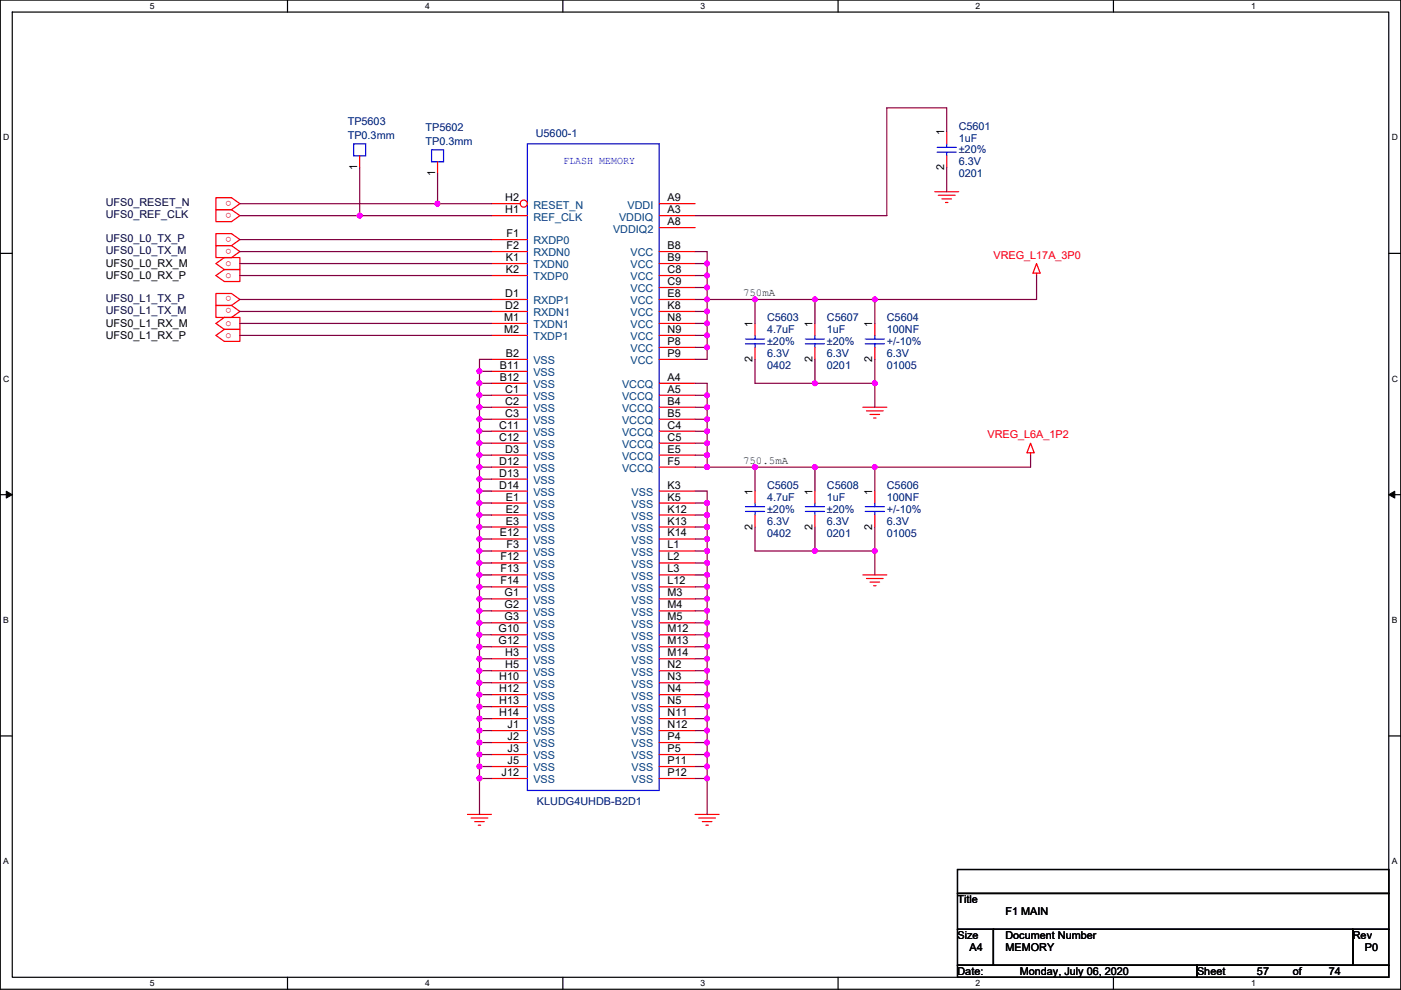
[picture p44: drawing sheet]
<svg xmlns="http://www.w3.org/2000/svg" width="297mm" height="210mm" viewBox="0 0 297 210" stroke-linecap="round" stroke-linejoin="round" font-family="sans-serif">
<defs><g id="words">
<g font-size="2.3" fill="#000080">
<text x="73.7" y="26.5">TP5603</text>
<text x="73.7" y="29.5">TP0.3mm</text>
<text x="90.2" y="27.7">TP5602</text>
<text x="113.6" y="29">U5600-1</text>
<text x="203.3" y="27.5">C5601</text>
<text x="90.2" y="30.8">TP0.3mm</text>
<text x="203.3" y="30">1uF</text>
<text x="203.3" y="35.1">6.3V</text>
<text x="203.3" y="32.6">±20%</text>
<text x="203.3" y="37.6">0201</text>
<text x="162.6" y="68.1">C5603</text>
<text x="162.6" y="70.7">4.7uF</text>
<text x="175.3" y="68.1">C5607</text>
<text x="175.3" y="70.7">1uF</text>
<text x="188" y="68.1">C5604</text>
<text x="188" y="70.7">100NF</text>
<text x="162.6" y="75.7">6.3V</text>
<text x="162.6" y="73.2">±20%</text>
<text x="175.3" y="75.7">6.3V</text>
<text x="175.3" y="73.2">±20%</text>
<text x="188" y="75.7">6.3V</text>
<text x="188" y="73.2">+/-10%</text>
<text x="162.6" y="78.3">0402</text>
<text x="175.3" y="78.3">0201</text>
<text x="188" y="78.3">01005</text>
<text x="162.6" y="103.7">C5605</text>
<text x="162.6" y="106.2">4.7uF</text>
<text x="175.3" y="103.7">C5608</text>
<text x="175.3" y="106.2">1uF</text>
<text x="188" y="103.7">C5606</text>
<text x="188" y="106.2">100NF</text>
<text x="162.6" y="113.8">0402</text>
<text x="162.6" y="111.3">6.3V</text>
<text x="162.6" y="108.8">±20%</text>
<text x="175.3" y="113.8">0201</text>
<text x="175.3" y="111.3">6.3V</text>
<text x="175.3" y="108.8">±20%</text>
<text x="188" y="113.8">01005</text>
<text x="188" y="111.3">6.3V</text>
<text x="188" y="108.8">+/-10%</text>
<text x="113.9" y="170.7">KLUDG4UHDB-B2D1</text>
</g>
<g font-size="2.3">
<text x="200.2" y="28.7" transform="rotate(-90 200.2 28.7)">1</text>
<text x="75.7" y="36.1" transform="rotate(-90 75.7 36.1)">1</text>
<text x="92.2" y="37.4" transform="rotate(-90 92.2 37.4)">1</text>
<text x="200.2" y="36.1" transform="rotate(-90 200.2 36.1)">2</text>
<text x="107.1" y="42.7">H2</text>
<text x="107.1" y="45.2">H1</text>
<text x="141.5" y="42.7">A9</text>
<text x="141.5" y="45.2">A3</text>
<text x="141.5" y="47.8">A8</text>
<text x="107.4" y="50.3">F1</text>
<text x="107.4" y="52.8">F2</text>
<text x="141.5" y="52.8">B8</text>
<text x="22.4" y="59.2">UFS0_L0_RX_P</text>
<text x="22.4" y="56.7">UFS0_L0_RX_M</text>
<text x="107.2" y="55.4">K1</text>
<text x="107.2" y="57.9">K2</text>
<text x="141.5" y="55.4">B9</text>
<text x="141.5" y="57.9">C8</text>
<text x="107.1" y="63">D1</text>
<text x="107.1" y="65.5">D2</text>
<text x="141.5" y="60.5">C9</text>
<text x="141.5" y="63">E8</text>
<text x="141.5" y="65.5">K8</text>
<text x="22.4" y="71.9">UFS0_L1_RX_P</text>
<text x="22.4" y="69.4">UFS0_L1_RX_M</text>
<text x="106.9" y="68.1">M1</text>
<text x="106.9" y="70.6">M2</text>
<text x="141.5" y="68.1">N8</text>
<text x="141.5" y="70.6">N9</text>
<text x="159.6" y="69.4" transform="rotate(-90 159.6 69.4)">1</text>
<text x="172.3" y="69.4" transform="rotate(-90 172.3 69.4)">1</text>
<text x="185" y="69.4" transform="rotate(-90 185 69.4)">1</text>
<text x="107.2" y="75.7">B2</text>
<text x="141.5" y="73.2">P8</text>
<text x="141.5" y="75.7">P9</text>
<text x="159.6" y="76.8" transform="rotate(-90 159.6 76.8)">2</text>
<text x="172.3" y="76.8" transform="rotate(-90 172.3 76.8)">2</text>
<text x="185" y="76.8" transform="rotate(-90 185 76.8)">2</text>
<text x="106" y="78.2">B11</text>
<text x="106" y="80.8">B12</text>
<text x="107.1" y="83.3">C1</text>
<text x="141.5" y="80.8">A4</text>
<text x="141.5" y="83.3">A5</text>
<text x="107.1" y="85.9">C2</text>
<text x="107.1" y="88.4">C3</text>
<text x="141.5" y="85.9">B4</text>
<text x="141.5" y="88.4">B5</text>
<text x="105.9" y="90.9">C11</text>
<text x="105.9" y="93.5">C12</text>
<text x="141.5" y="90.9">C4</text>
<text x="141.5" y="93.5">C5</text>
<text x="105.9" y="98.6">D12</text>
<text x="105.9" y="101.1">D13</text>
<text x="107.1" y="96">D3</text>
<text x="141.5" y="96">E5</text>
<text x="141.5" y="98.6">F5</text>
<text x="105.9" y="103.6">D14</text>
<text x="107.2" y="106.2">E1</text>
<text x="141.5" y="103.6">K3</text>
<text x="141.5" y="106.2">K5</text>
<text x="159.6" y="104.9" transform="rotate(-90 159.6 104.9)">1</text>
<text x="172.3" y="104.9" transform="rotate(-90 172.3 104.9)">1</text>
<text x="185" y="104.9" transform="rotate(-90 185 104.9)">1</text>
<text x="106" y="113.8">E12</text>
<text x="107.2" y="108.7">E2</text>
<text x="107.2" y="111.3">E3</text>
<text x="141.5" y="108.7">K12</text>
<text x="141.5" y="111.3">K13</text>
<text x="141.5" y="113.8">K14</text>
<text x="159.6" y="112.3" transform="rotate(-90 159.6 112.3)">2</text>
<text x="172.3" y="112.3" transform="rotate(-90 172.3 112.3)">2</text>
<text x="185" y="112.3" transform="rotate(-90 185 112.3)">2</text>
<text x="106.1" y="118.9">F12</text>
<text x="107.4" y="116.3">F3</text>
<text x="141.5" y="116.3">L1</text>
<text x="141.5" y="118.9">L2</text>
<text x="106.1" y="121.4">F13</text>
<text x="106.1" y="124">F14</text>
<text x="141.5" y="121.4">L3</text>
<text x="141.5" y="124">L12</text>
<text x="107" y="126.5">G1</text>
<text x="107" y="129">G2</text>
<text x="107" y="131.6">G3</text>
<text x="141.5" y="126.5">M3</text>
<text x="141.5" y="129">M4</text>
<text x="141.5" y="131.6">M5</text>
<text x="105.7" y="134.1">G10</text>
<text x="105.7" y="136.7">G12</text>
<text x="141.5" y="134.1">M12</text>
<text x="141.5" y="136.7">M13</text>
<text x="107.1" y="139.2">H3</text>
<text x="107.1" y="141.7">H5</text>
<text x="141.5" y="139.2">M14</text>
<text x="141.5" y="141.7">N2</text>
<text x="105.9" y="144.3">H10</text>
<text x="105.9" y="146.8">H12</text>
<text x="105.9" y="149.4">H13</text>
<text x="141.5" y="144.3">N3</text>
<text x="141.5" y="146.8">N4</text>
<text x="141.5" y="149.4">N5</text>
<text x="105.9" y="151.9">H14</text>
<text x="107.6" y="154.4">J1</text>
<text x="141.5" y="151.9">N11</text>
<text x="141.5" y="154.4">N12</text>
<text x="107.6" y="157">J2</text>
<text x="107.6" y="159.5">J3</text>
<text x="141.5" y="157">P4</text>
<text x="141.5" y="159.5">P5</text>
<text x="106.4" y="164.6">J12</text>
<text x="107.6" y="162.1">J5</text>
<text x="141.5" y="162.1">P11</text>
<text x="141.5" y="164.6">P12</text>
<text x="203" y="191.6">Title</text>
<text x="213.2" y="194.1">F1 MAIN</text>
<text x="203" y="199.2">Size</text>
<text x="205.5" y="201.7">A4</text>
<text x="213.2" y="199.2">Document Number</text>
<text x="213.2" y="201.7">MEMORY</text>
<text x="286.8" y="199.2">Rev</text>
<text x="289.4" y="201.7">P0</text>
<text x="203" y="206.8">Date:</text>
<text x="216.2" y="206.8">Monday, July 06, 2020</text>
<text x="253.8" y="206.8">Sheet</text>
<text x="266.5" y="206.8">57</text>
<text x="274.1" y="206.8">of</text>
<text x="281.7" y="206.8">74</text>
</g>
<text font-size="2.3" fill="#00f" x="119.4" y="34.9">FLASH MEMORY</text>
<g font-size="2.3" fill="#000040">
<text x="22.4" y="43.7">UFS0_RESET_N</text>
<text x="22.4" y="46.3">UFS0_REF_CLK</text>
<text x="22.4" y="53.9">UFS0_L0_TX_M</text>
<text x="22.4" y="51.4">UFS0_L0_TX_P</text>
<text x="22.4" y="64.1">UFS0_L1_TX_P</text>
<text x="22.4" y="66.6">UFS0_L1_TX_M</text>
</g>
<g font-size="2.3" fill="#f00">
<text x="49.1" y="42.6" transform="rotate(180 49.1 42.6)">o</text>
<text x="49.1" y="45.1" transform="rotate(180 49.1 45.1)">o</text>
<text x="49.1" y="52.7" transform="rotate(180 49.1 52.7)">o</text>
<text x="49.1" y="50.2" transform="rotate(180 49.1 50.2)">o</text>
<text x="47.8" y="59">o</text>
<text x="47.8" y="56.5">o</text>
<text x="210.6" y="54.9">VREG_L17A_3P0</text>
<text x="49.1" y="65.4" transform="rotate(180 49.1 65.4)">o</text>
<text x="49.1" y="62.9" transform="rotate(180 49.1 62.9)">o</text>
<text x="47.8" y="71.7">o</text>
<text x="47.8" y="69.2">o</text>
<text x="209.4" y="93">VREG_L6A_1P2</text>
</g>
<g font-size="2.3" fill="#004080">
<text x="113.1" y="44.2">RESET_N</text>
<text x="113.1" y="46.8">REF_CLK</text>
<text x="131.3" y="46.8">VDDIQ</text>
<text x="133" y="44.2">VDDI</text>
<text x="113.1" y="51.9">RXDP0</text>
<text x="130" y="49.3">VDDIQ2</text>
<text x="113.1" y="54.4">RXDN0</text>
<text x="113.1" y="56.9">TXDN0</text>
<text x="113.1" y="59.5">TXDP0</text>
<text x="133.7" y="54.4">VCC</text>
<text x="133.7" y="56.9">VCC</text>
<text x="133.7" y="59.5">VCC</text>
<text x="113.1" y="64.6">RXDP1</text>
<text x="133.7" y="62">VCC</text>
<text x="133.7" y="64.6">VCC</text>
<text x="113.1" y="67.1">RXDN1</text>
<text x="113.1" y="69.6">TXDN1</text>
<text x="133.7" y="67.1">VCC</text>
<text x="133.7" y="69.6">VCC</text>
<text x="113.1" y="72.2">TXDP1</text>
<text x="113.1" y="77.3">VSS</text>
<text x="133.7" y="72.2">VCC</text>
<text x="133.7" y="74.7">VCC</text>
<text x="133.7" y="77.3">VCC</text>
<text x="113.1" y="79.8">VSS</text>
<text x="113.1" y="82.3">VSS</text>
<text x="131.9" y="82.3">VCCQ</text>
<text x="113.1" y="84.9">VSS</text>
<text x="113.1" y="87.4">VSS</text>
<text x="113.1" y="90">VSS</text>
<text x="131.9" y="84.9">VCCQ</text>
<text x="131.9" y="87.4">VCCQ</text>
<text x="131.9" y="90">VCCQ</text>
<text x="113.1" y="92.5">VSS</text>
<text x="113.1" y="95">VSS</text>
<text x="131.9" y="92.5">VCCQ</text>
<text x="131.9" y="95">VCCQ</text>
<text x="113.1" y="97.6">VSS</text>
<text x="113.1" y="100.1">VSS</text>
<text x="131.9" y="97.6">VCCQ</text>
<text x="131.9" y="100.1">VCCQ</text>
<text x="113.1" y="102.7">VSS</text>
<text x="113.1" y="105.2">VSS</text>
<text x="113.1" y="107.7">VSS</text>
<text x="133.9" y="105.2">VSS</text>
<text x="133.9" y="107.7">VSS</text>
<text x="113.1" y="110.3">VSS</text>
<text x="113.1" y="112.8">VSS</text>
<text x="133.9" y="110.3">VSS</text>
<text x="133.9" y="112.8">VSS</text>
<text x="113.1" y="115.4">VSS</text>
<text x="113.1" y="117.9">VSS</text>
<text x="133.9" y="115.4">VSS</text>
<text x="133.9" y="117.9">VSS</text>
<text x="113.1" y="120.4">VSS</text>
<text x="113.1" y="123">VSS</text>
<text x="113.1" y="125.5">VSS</text>
<text x="133.9" y="120.4">VSS</text>
<text x="133.9" y="123">VSS</text>
<text x="133.9" y="125.5">VSS</text>
<text x="113.1" y="128.1">VSS</text>
<text x="113.1" y="130.6">VSS</text>
<text x="133.9" y="128.1">VSS</text>
<text x="133.9" y="130.6">VSS</text>
<text x="113.1" y="133.1">VSS</text>
<text x="113.1" y="135.7">VSS</text>
<text x="133.9" y="133.1">VSS</text>
<text x="133.9" y="135.7">VSS</text>
<text x="113.1" y="138.2">VSS</text>
<text x="113.1" y="140.8">VSS</text>
<text x="113.1" y="143.3">VSS</text>
<text x="133.9" y="138.2">VSS</text>
<text x="133.9" y="140.8">VSS</text>
<text x="133.9" y="143.3">VSS</text>
<text x="113.1" y="145.8">VSS</text>
<text x="113.1" y="148.4">VSS</text>
<text x="133.9" y="145.8">VSS</text>
<text x="133.9" y="148.4">VSS</text>
<text x="113.1" y="150.9">VSS</text>
<text x="113.1" y="153.5">VSS</text>
<text x="113.1" y="156">VSS</text>
<text x="133.9" y="150.9">VSS</text>
<text x="133.9" y="153.5">VSS</text>
<text x="133.9" y="156">VSS</text>
<text x="113.1" y="158.5">VSS</text>
<text x="113.1" y="161.1">VSS</text>
<text x="133.9" y="158.5">VSS</text>
<text x="133.9" y="161.1">VSS</text>
<text x="113.1" y="163.6">VSS</text>
<text x="113.1" y="166.2">VSS</text>
<text x="133.9" y="163.6">VSS</text>
<text x="133.9" y="166.2">VSS</text>
</g>
<g font-size="2.3" fill="#008000">
<text x="157.5" y="62.8">750mA</text>
<text x="157.5" y="98.4">750.5mA</text>
</g>
<g font-size="1.8">
<text x="31.8" y="1.9">5</text>
<text x="90.1" y="1.9">4</text>
<text x="148.5" y="1.9">3</text>
<text x="206.9" y="1.9">2</text>
<text x="265.2" y="1.9">1</text>
<text x=".7" y="29.8">D</text>
<text x="295.1" y="29.8">D</text>
<text x=".7" y="81">C</text>
<text x="295.1" y="81">C</text>
<text x=".7" y="132.1">B</text>
<text x="295.1" y="132.1">B</text>
<text x=".7" y="183.3">A</text>
<text x="295.1" y="183.3">A</text>
<text x="31.8" y="209.2">5</text>
<text x="90.1" y="209.2">4</text>
<text x="148.5" y="209.2">3</text>
<text x="206.9" y="209.2">2</text>
<text x="265.2" y="209.2">1</text>
</g>
</g></defs>
<path d="M.1 0h296.9v209.8h-296.9zM2.6 2.6h291.8v204.7h-291.8z" fill="none" stroke="#000" stroke-width=".25"/>
<g fill="#fff">
<path d="M31.8 .3h1v2h-1z"/>
<path d="M31.8 207.5h1v2.1h-1z"/>
</g>
<path d="M61 0v2.6M61 207.3v2.5" fill="none" stroke="#000" stroke-width=".25"/>
<g fill="#fff">
<path d="M90.1 .3h1v2h-1z"/>
<path d="M90.1 207.5h1v2.1h-1z"/>
</g>
<path d="M119.3 0v2.6M119.3 207.3v2.5" fill="none" stroke="#000" stroke-width=".25"/>
<g fill="#fff">
<path d="M148.5 .3h1v2h-1z"/>
<path d="M148.5 207.5h1v2.1h-1z"/>
</g>
<path d="M177.7 0v2.6M177.7 207.3v2.5" fill="none" stroke="#000" stroke-width=".25"/>
<g fill="#fff">
<path d="M206.9 .3h1v2h-1z"/>
<path d="M206.9 207.5h1v2.1h-1z"/>
</g>
<path d="M236.1 0v2.6M236.1 207.3v2.5" fill="none" stroke="#000" stroke-width=".25"/>
<g fill="#fff">
<path d="M265.2 .3h1v2h-1z"/>
<path d="M265.2 207.5h1v2.1h-1z"/>
<path d="M.7 28.2h1.3v2h-1.3z"/>
<path d="M295.1 28.2h1.3v2h-1.3z"/>
<path d="M.7 79.3h1.3v2.1h-1.3z"/>
<path d="M295.1 79.3h1.3v2.1h-1.3z"/>
</g>
<path d="M.1 53.7h2.5M294.4 53.7h2.6" fill="none" stroke="#000" stroke-width=".25"/>
<g fill="#fff">
<path d="M.7 130.5h1.2v2h-1.2z"/>
<path d="M295.1 130.5h1.2v2h-1.2z"/>
</g>
<path d="M.1 104.9h2.5M294.4 104.9h2.6" fill="none" stroke="#000" stroke-width=".25"/>
<path d="M1.3 104.2l1.3 .7-1.3 .7zM294.4 104.9l1.3-.7v1.4z" fill="#000" stroke="#000" stroke-width=".21"/>
<g fill="#fff">
<path d="M.7 181.7h1.2v2h-1.2z"/>
<path d="M295.1 181.7h1.2v2h-1.2z"/>
</g>
<path d="M.1 156.1h2.5M294.4 156.1h2.6M203 184.4h91.4v5.1h-91.4zM203 189.5h91.4v7.6h-91.4zM203 197.1h7.6v7.6h-7.6zM210.6 197.1h76.2v7.6h-76.2zM286.8 197.1h7.6v7.6h-7.6zM203 204.7h50.8v2.6h-50.8zM253.8 204.7h40.6v2.6h-40.6z" fill="none" stroke="#000" stroke-width=".25"/>
<g fill="none" stroke="#f00" stroke-width=".25">
<path d="M92.8 34.3v2.6M200.7 28v2.5M200.7 33v2.6M45.8 58.4l1.8-1.2h3.3v2.5h-3.3zM45.8 55.9l1.8-1.3h3.3v2.6h-3.3zM45.8 44.5h3.3l1.8 1.2-1.8 1.3h-3.3zM45.8 52.1h3.3l1.8 1.3-1.8 1.2h-3.3zM45.8 49.6h3.3l1.8 1.2-1.8 1.3h-3.3zM45.8 41.9h3.3l1.8 1.3-1.8 1.3h-3.3zM198.2 40.7h5.1M198.9 41.4h3.6M199.7 42.2h2"/>
<path d="M200.5 42.9h.5M219.8 57.9v.5M219.8 55.9l.7 2h-1.5zM45.8 71.1l1.8-1.2h3.3v2.5h-3.3zM45.8 68.6l1.8-1.3h3.3v2.6h-3.3zM45.8 64.8h3.3l1.8 1.3-1.8 1.2h-3.3zM45.8 62.3h3.3l1.8 1.2-1.8 1.3h-3.3zM160.1 68.6v2.5M160.1 73.7v2.5M172.8 68.6v2.5M172.8 73.7v2.5M182.9 86.4h5.1"/>
<path d="M183.7 87.1h3.6M184.5 87.9h2M185.2 88.7h.5M218.5 96v.5M218.5 94l.8 2h-1.6zM160.1 104.2v2.5M160.1 109.2v2.6M182.9 121.9h5.1M183.7 122.7h3.6M184.5 123.5h2M185.2 124.2h.5M99.1 172.7h5.1"/>
<path d="M99.9 173.5h3.5M100.6 174.3h2.1M101.4 175h.5M147.4 172.7h5.1M148.1 173.5h3.6M148.9 174.3h2M149.7 175h.5"/>
</g>
<g fill="none" stroke="#00f" stroke-width=".25">
<path d="M91.5 31.8h2.5v2.5h-2.5zM111.8 30.5h28v137.2h-28zM198.7 31.3h4.1M198.7 32.3h4.1M200.7 30.5v.8M200.7 32.3v.7M158 71.9h4.1M158 72.9h4.1M160.1 71.1v.8M160.1 72.9v.8M170.7 71.9h4.1M170.7 72.9h4.1"/>
<path d="M172.8 71.1v.8M172.8 72.9v.8M158 107.5h4.1M158 108.5h4.1M160.1 106.7v.8M160.1 108.5v.7"/>
</g>
<circle cx="111" cy="43.2" r=".76" fill="#fff" stroke="#f00" stroke-width=".25"/>
<g fill="none" stroke="#f00" stroke-width=".25">
<path d="M76.3 33v2.6M104.2 43.2h6.1M104.2 45.7h7.6M104.2 50.8h7.6M104.2 53.4h7.6M104.2 55.9h7.6M104.2 58.4h7.6M139.8 45.7h7.6M139.8 48.3h7.6M139.8 43.2h7.6M139.8 53.4h7.6M139.8 55.9h7.6"/>
<path d="M139.8 58.4h7.6M104.2 63.5h7.6M104.2 66.1h7.6M104.2 68.6h7.6M104.2 71.1h7.6M104.2 76.2h7.6M104.2 78.8h7.6M139.8 61h7.6M139.8 63.5h7.6M139.8 66.1h7.6M139.8 68.6h7.6M139.8 71.1h7.6"/>
<path d="M139.8 73.7h7.6M139.8 76.2h7.6M185.5 68.6v2.5M185.5 73.7v2.5M104.2 81.3h7.6M104.2 83.8h7.6M104.2 86.4h7.6M104.2 88.9h7.6M104.2 91.5h7.6M104.2 94h7.6M104.2 96.5h7.6M104.2 99.1h7.6"/>
<path d="M139.8 81.3h7.6M139.8 83.8h7.6M139.8 86.4h7.6M139.8 88.9h7.6M139.8 91.5h7.6M139.8 94h7.6M139.8 96.5h7.6M139.8 99.1h7.6M104.2 101.6h7.6M104.2 104.2h7.6M104.2 106.7h7.6M104.2 109.2h7.6"/>
<path d="M104.2 111.8h7.6M104.2 114.3h7.6M104.2 116.9h7.6M104.2 119.4h7.6M139.8 104.2h7.6M139.8 106.7h7.6M139.8 109.2h7.6M139.8 111.8h7.6M139.8 114.3h7.6M139.8 116.9h7.6M139.8 119.4h7.6M172.8 104.2v2.5"/>
<path d="M172.8 109.2v2.6M185.5 104.2v2.5M185.5 109.2v2.6M104.2 121.9h7.6M104.2 124.5h7.6M104.2 127h7.6M104.2 129.6h7.6M104.2 132.1h7.6M104.2 134.6h7.6M104.2 137.2h7.6M104.2 139.7h7.6M139.8 121.9h7.6"/>
<path d="M139.8 124.5h7.6M139.8 127h7.6M139.8 129.6h7.6M139.8 132.1h7.6M139.8 134.6h7.6M139.8 137.2h7.6M139.8 139.7h7.6M104.2 142.3h7.6M104.2 144.8h7.6M104.2 147.3h7.6M104.2 149.9h7.6M104.2 152.4h7.6"/>
<path d="M104.2 155h7.6M104.2 157.5h7.6M139.8 142.3h7.6M139.8 144.8h7.6M139.8 147.3h7.6M139.8 149.9h7.6M139.8 152.4h7.6M139.8 155h7.6M139.8 157.5h7.6M104.2 160h7.6M104.2 162.6h7.6M104.2 165.1h7.6"/>
<path d="M139.8 160h7.6M139.8 162.6h7.6M139.8 165.1h7.6"/>
</g>
<g fill="none" stroke="#00f" stroke-width=".25">
<path d="M75 30.5h2.5v2.5h-2.5zM183.4 71.9h4.1M183.4 72.9h4.1M185.5 71.1v.8M185.5 72.9v.8M170.7 107.5h4.1M170.7 108.5h4.1M172.8 106.7v.8M172.8 108.5v.7M183.4 107.5h4.1M183.4 108.5h4.1M185.5 106.7v.8"/>
<path d="M185.5 108.5v.7"/>
</g>
<g fill="none" stroke="#800040" stroke-width=".25">
<path d="M76.3 35.6v10.1h27.9M92.8 36.9v6.3h11.4M200.7 35.6v5.1M200.7 28v-5.1h-12.7v22.8h-40.6M50.9 45.7h25.4M50.9 50.8h53.3M50.9 53.4h53.3M50.9 58.4h53.3M50.9 55.9h53.3M50.9 43.2h41.9M147.4 53.4h2.5v2.5M147.4 55.9h2.5"/>
<path d="M147.4 58.4h2.5M149.9 55.9v2.5M149.9 58.4v2.6M219.8 58.4v5.1h-34.3M50.9 71.1h53.3M50.9 68.6h53.3M50.9 63.5h53.3M50.9 66.1h53.3M101.7 78.8v2.5h2.5M104.2 76.2h-2.5v2.6h2.5M147.4 66.1h2.5M147.4 63.5h2.5"/>
<path d="M147.4 61h2.5M147.4 68.6h2.5M147.4 71.1h2.5M147.4 73.7h2.5M149.9 63.5h10.2M149.9 61v2.5M149.9 63.5v2.6M149.9 66.1v2.5M149.9 68.6v2.5M149.9 71.1v2.6M149.9 73.7v2.5h-2.5M160.1 76.2v5.1h12.7"/>
<path d="M160.1 63.5v5.1M160.1 63.5h12.7M172.8 76.2v5.1M185.5 76.2v5.1M185.5 63.5h-12.7v5.1M185.5 63.5v5.1M101.7 83.8v2.6M101.7 88.9v2.6M101.7 91.5v2.5M101.7 94v2.5M101.7 96.5v2.6M101.7 81.3v2.5h2.5"/>
<path d="M101.7 86.4h2.5M101.7 86.4v2.5h2.5M101.7 99.1h2.5M101.7 96.5h2.5M101.7 94h2.5M101.7 91.5h2.5M101.7 99.1v2.5h2.5M147.4 81.3h2.5v2.5M147.4 91.5h2.5M147.4 88.9h2.5M147.4 86.4h2.5M147.4 83.8h2.5"/>
<path d="M147.4 94h2.5M147.4 96.5h2.5M147.4 99.1h2.5M149.9 99.1h10.2M149.9 83.8v2.6M149.9 86.4v2.5M149.9 88.9v2.6M149.9 91.5v2.5M149.9 94v2.5M149.9 96.5v2.6M160.1 99.1v5.1M160.1 99.1h12.7"/>
<path d="M172.8 81.3h12.7M185.5 81.3v5.1M185.5 99.1v5.1M185.5 99.1h-12.7v5.1M218.5 96.5v2.6h-33M101.7 101.6v2.6M101.7 109.2v2.6M101.7 111.8v2.5M101.7 114.3v2.6M101.7 116.9v2.5M101.7 104.2h2.5M101.7 104.2v2.5h2.5"/>
<path d="M101.7 106.7v2.5h2.5M101.7 119.4h2.5M101.7 116.9h2.5M101.7 114.3h2.5M101.7 111.8h2.5M101.7 119.4v2.5h2.5M147.4 106.7h2.5M147.4 104.2h2.5v2.5M147.4 109.2h2.5M147.4 119.4h2.5M147.4 116.9h2.5M147.4 114.3h2.5"/>
<path d="M147.4 111.8h2.5M149.9 106.7v2.5M149.9 109.2v2.6M149.9 111.8v2.5M149.9 114.3v2.6M149.9 116.9v2.5M149.9 119.4v2.5M160.1 111.8v5.1h12.7M172.8 111.8v5.1M172.8 116.9h12.7M185.5 111.8v5.1M185.5 116.9v5"/>
<path d="M101.7 121.9v2.6M101.7 124.5v2.5M101.7 127v2.6M101.7 129.6v2.5M101.7 132.1v2.5M101.7 134.6v2.6M101.7 137.2v2.5M101.7 139.7v2.6M101.7 124.5h2.5M101.7 127h2.5M101.7 129.6h2.5M101.7 137.2h2.5"/>
<path d="M101.7 134.6h2.5M101.7 132.1h2.5M101.7 139.7h2.5M147.4 121.9h2.5M147.4 124.5h2.5M147.4 127h2.5M147.4 129.6h2.5M147.4 137.2h2.5M147.4 134.6h2.5M147.4 132.1h2.5M147.4 139.7h2.5M149.9 121.9v2.6"/>
<path d="M149.9 124.5v2.5M149.9 127v2.6M149.9 129.6v2.5M149.9 132.1v2.5M149.9 134.6v2.6M149.9 137.2v2.5M149.9 139.7v2.6M101.7 142.3v2.5M101.7 144.8v2.5M101.7 149.9v2.5M101.7 152.4v2.6M101.7 157.5v2.5"/>
<path d="M101.7 147.3h2.5M101.7 144.8h2.5M101.7 142.3h2.5M101.7 147.3v2.6h2.5M101.7 152.4h2.5M101.7 155h2.5M101.7 155v2.5h2.5M147.4 147.3h2.5M147.4 144.8h2.5M147.4 142.3h2.5M147.4 149.9h2.5M147.4 152.4h2.5"/>
<path d="M147.4 155h2.5M147.4 157.5h2.5M149.9 142.3v2.5M149.9 144.8v2.5M149.9 147.3v2.6M149.9 149.9v2.5M149.9 152.4v2.6M149.9 155v2.5M149.9 157.5v2.5M101.7 160v2.6M101.7 162.6v2.5M101.7 165.1v7.6"/>
<path d="M101.7 165.1h2.5M101.7 162.6h2.5M101.7 160h2.5M147.4 165.1h2.5M147.4 162.6h2.5M147.4 160h2.5M149.9 160v2.6M149.9 162.6v2.5M149.9 165.1v7.6"/>
</g>
<g fill="#f0f" stroke="#f0f" stroke-width=".25">
<circle cx="160.1" cy="63.5" r=".5"/>
<circle cx="149.9" cy="63.5" r=".5"/>
<circle cx="185.5" cy="81.3" r=".5"/>
<circle cx="172.8" cy="63.5" r=".5"/>
<circle cx="101.6" cy="81.3" r=".5"/>
<circle cx="101.6" cy="78.7" r=".5"/>
<circle cx="101.6" cy="83.8" r=".5"/>
<circle cx="101.6" cy="86.4" r=".5"/>
<circle cx="101.6" cy="91.4" r=".5"/>
<circle cx="101.6" cy="88.9" r=".5"/>
<circle cx="101.6" cy="99.1" r=".5"/>
<circle cx="101.6" cy="94" r=".5"/>
<circle cx="101.6" cy="96.5" r=".5"/>
<circle cx="101.6" cy="101.6" r=".5"/>
<circle cx="101.6" cy="104.1" r=".5"/>
<circle cx="101.6" cy="109.2" r=".5"/>
<circle cx="101.6" cy="106.7" r=".5"/>
<circle cx="101.6" cy="111.8" r=".5"/>
<circle cx="101.6" cy="114.3" r=".5"/>
<circle cx="101.6" cy="116.8" r=".5"/>
<circle cx="101.6" cy="121.9" r=".5"/>
<circle cx="101.6" cy="119.4" r=".5"/>
<circle cx="101.6" cy="124.5" r=".5"/>
<circle cx="101.6" cy="127" r=".5"/>
<circle cx="101.6" cy="129.5" r=".5"/>
<circle cx="101.6" cy="137.2" r=".5"/>
<circle cx="101.6" cy="134.6" r=".5"/>
<circle cx="101.6" cy="132.1" r=".5"/>
<circle cx="101.6" cy="139.7" r=".5"/>
<circle cx="101.6" cy="144.8" r=".5"/>
<circle cx="101.6" cy="142.2" r=".5"/>
<circle cx="101.6" cy="149.9" r=".5"/>
<circle cx="101.6" cy="147.3" r=".5"/>
<circle cx="101.6" cy="152.4" r=".5"/>
<circle cx="101.6" cy="154.9" r=".5"/>
<circle cx="101.6" cy="160" r=".5"/>
<circle cx="101.6" cy="157.5" r=".5"/>
<circle cx="101.6" cy="162.6" r=".5"/>
<circle cx="149.9" cy="109.2" r=".5"/>
<circle cx="149.9" cy="106.7" r=".5"/>
<circle cx="149.9" cy="111.8" r=".5"/>
<circle cx="149.9" cy="116.8" r=".5"/>
<circle cx="149.9" cy="114.3" r=".5"/>
<circle cx="149.9" cy="121.9" r=".5"/>
<circle cx="149.9" cy="119.4" r=".5"/>
<circle cx="149.9" cy="124.5" r=".5"/>
<circle cx="149.9" cy="127" r=".5"/>
<circle cx="149.9" cy="129.5" r=".5"/>
<circle cx="149.9" cy="134.6" r=".5"/>
<circle cx="149.9" cy="132.1" r=".5"/>
<circle cx="149.9" cy="137.2" r=".5"/>
<circle cx="149.9" cy="139.7" r=".5"/>
<circle cx="149.9" cy="144.8" r=".5"/>
<circle cx="149.9" cy="142.2" r=".5"/>
<circle cx="149.9" cy="147.3" r=".5"/>
<circle cx="149.9" cy="152.4" r=".5"/>
<circle cx="149.9" cy="149.9" r=".5"/>
<circle cx="149.9" cy="154.9" r=".5"/>
<circle cx="149.9" cy="160" r=".5"/>
<circle cx="149.9" cy="157.5" r=".5"/>
<circle cx="149.9" cy="165.1" r=".5"/>
<circle cx="149.9" cy="162.6" r=".5"/>
<circle cx="101.6" cy="165.1" r=".5"/>
<circle cx="92.8" cy="43.2" r=".5"/>
<circle cx="149.9" cy="55.9" r=".5"/>
<circle cx="149.9" cy="58.4" r=".5"/>
<circle cx="149.9" cy="61" r=".5"/>
<circle cx="149.9" cy="66" r=".5"/>
<circle cx="149.9" cy="68.6" r=".5"/>
<circle cx="149.9" cy="71.1" r=".5"/>
<circle cx="149.9" cy="73.7" r=".5"/>
<circle cx="149.9" cy="83.8" r=".5"/>
<circle cx="149.9" cy="86.4" r=".5"/>
<circle cx="149.9" cy="88.9" r=".5"/>
<circle cx="149.9" cy="91.4" r=".5"/>
<circle cx="149.9" cy="96.5" r=".5"/>
<circle cx="149.9" cy="94" r=".5"/>
<circle cx="160.1" cy="99.1" r=".5"/>
<circle cx="149.9" cy="99.1" r=".5"/>
<circle cx="185.5" cy="116.8" r=".5"/>
<circle cx="185.5" cy="99.1" r=".5"/>
<circle cx="185.5" cy="63.5" r=".5"/>
<circle cx="172.8" cy="81.3" r=".5"/>
<circle cx="172.8" cy="99.1" r=".5"/>
<circle cx="172.8" cy="116.8" r=".5"/>
<circle cx="76.2" cy="45.7" r=".5"/>
</g>
<use href="#words"/>
</svg>
